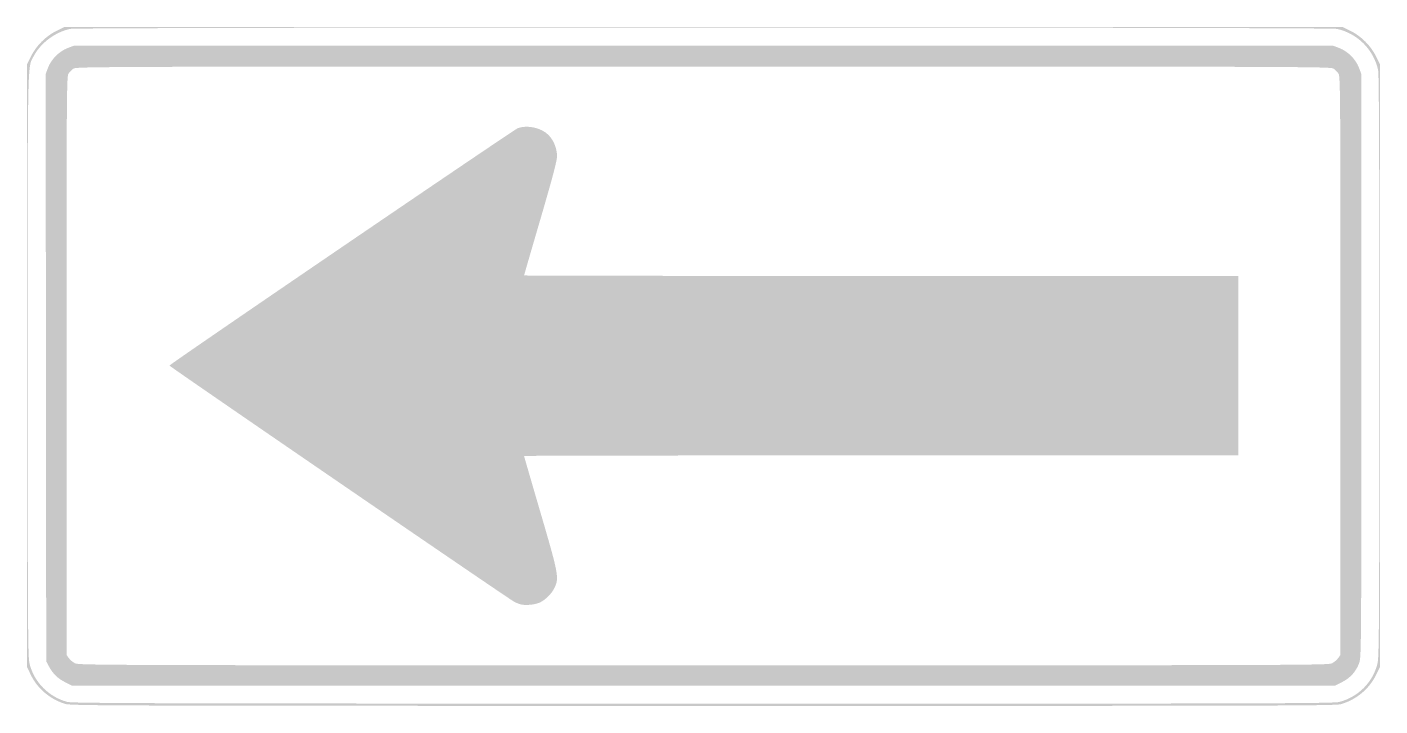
# Model space of a CAD drawing. Header units: inches. Extents: x -23.9 to 23.9, y -12 to 12.
import ezdxf

# ---------------------------------------------------------------- set-up
doc = ezdxf.new("R2010")
doc.units = ezdxf.units.IN
doc.header["$MEASUREMENT"] = 0

msp = doc.modelspace()

# ---------------------------------------------------------------- hatches: boundary and pattern name
h = msp.add_hatch(color=7)
edge = h.paths.add_edge_path()
edge.add_spline(control_points=[(-22.567, -11.925), (-23.106, -11.752), (-23.545, -11.375), (-23.777, -10.885)], knot_values=[0, 0, 0, 0, 1, 1, 1, 1], degree=3, periodic=0)
edge.add_line((-23.777, -10.885), (-23.9, -10.625))
edge.add_line((-23.9, -10.625), (-23.9, 0.021))
edge.add_line((-23.9, 0.021), (-23.9, 10.666))
edge.add_line((-23.9, 10.666), (-23.764, 10.944))
edge.add_spline(control_points=[(-23.764, 10.944), (-23.583, 11.313), (-23.233, 11.663), (-22.865, 11.844)], knot_values=[0, 0, 0, 0, 1, 1, 1, 1], degree=3, periodic=0)
edge.add_line((-22.865, 11.844), (-22.586, 11.98))
edge.add_line((-22.586, 11.98), (0, 11.98))
edge.add_line((0, 11.98), (22.586, 11.98))
edge.add_line((22.586, 11.98), (22.865, 11.844))
edge.add_spline(control_points=[(22.865, 11.844), (23.233, 11.663), (23.583, 11.313), (23.764, 10.944)], knot_values=[0, 0, 0, 0, 1, 1, 1, 1], degree=3, periodic=0)
edge.add_line((23.764, 10.944), (23.9, 10.666))
edge.add_line((23.9, 10.666), (23.9, 0.02))
edge.add_line((23.9, 0.02), (23.9, -10.626))
edge.add_line((23.9, -10.626), (23.764, -10.904))
edge.add_spline(control_points=[(23.764, -10.904), (23.521, -11.4), (23.072, -11.774), (22.528, -11.936), (22.33, -11.995), (20.405, -12), (-0.017, -11.998), (-21.302, -11.996), (-22.356, -11.992), (-22.567, -11.925)], knot_values=[0, 0, 0, 0, 1, 1, 1, 2, 2, 2, 3, 3, 3, 3], degree=3, periodic=0)
edge = h.paths.add_edge_path(flags=0)
edge.add_spline(control_points=[(22.464, -11.859), (23.125, -11.687), (23.637, -11.18), (23.807, -10.528), (23.871, -10.284), (23.876, -9.572), (23.878, -0.012), (23.88, 7.328), (23.868, 10.302), (23.836, 10.453), (23.685, 11.18), (23.1, 11.765), (22.373, 11.916), (22.072, 11.979), (-22.072, 11.979), (-22.373, 11.916), (-22.891, 11.808), (-23.408, 11.429), (-23.65, 10.979), (-23.894, 10.525), (-23.879, 11.237), (-23.878, 0), (-23.876, -9.572), (-23.871, -10.284), (-23.807, -10.528), (-23.64, -11.171), (-23.128, -11.683), (-22.481, -11.857), (-22.294, -11.907), (-19.328, -11.915), (-0.018, -11.918), (19.846, -11.92), (22.254, -11.914), (22.464, -11.859)], knot_values=[0, 0, 0, 0, 1, 1, 1, 2, 2, 2, 3, 3, 3, 4, 4, 4, 5, 5, 5, 6, 6, 6, 7, 7, 7, 8, 8, 8, 9, 9, 9, 10, 10, 10, 11, 11, 11, 11], degree=3, periodic=0)
h = msp.add_hatch(color=7)
edge = h.paths.add_edge_path()
edge.add_spline(control_points=[(-22.556, -11.161), (-22.818, -11.03), (-22.99, -10.861), (-23.133, -10.594)], knot_values=[0, 0, 0, 0, 1, 1, 1, 1], degree=3, periodic=0)
edge.add_line((-23.133, -10.594), (-23.223, -10.425))
edge.add_line((-23.223, -10.425), (-23.233, -0.052))
edge.add_line((-23.233, -0.052), (-23.243, 10.321))
edge.add_line((-23.243, 10.321), (-23.16, 10.544))
edge.add_spline(control_points=[(-23.16, 10.544), (-23.048, 10.842), (-22.762, 11.128), (-22.465, 11.239)], knot_values=[0, 0, 0, 0, 1, 1, 1, 1], degree=3, periodic=0)
edge.add_line((-22.465, 11.239), (-22.243, 11.322))
edge.add_line((-22.243, 11.322), (0, 11.322))
edge.add_line((0, 11.322), (22.243, 11.322))
edge.add_line((22.243, 11.322), (22.465, 11.239))
edge.add_spline(control_points=[(22.465, 11.239), (22.762, 11.128), (23.048, 10.842), (23.159, 10.545)], knot_values=[0, 0, 0, 0, 1, 1, 1, 1], degree=3, periodic=0)
edge.add_line((23.159, 10.545), (23.243, 10.323))
edge.add_line((23.243, 10.323), (23.243, 0.02))
edge.add_spline(control_points=[(23.243, 0.02), (23.243, -10.199), (23.242, -10.284), (23.162, -10.497), (23.052, -10.791), (22.848, -11.015), (22.558, -11.16)], knot_values=[0, 0, 0, 0, 1, 1, 1, 2, 2, 2, 2], degree=3, periodic=0)
edge.add_line((22.558, -11.16), (22.313, -11.282))
edge.add_line((22.313, -11.282), (0, -11.282))
edge.add_line((0, -11.282), (-22.313, -11.282))
edge.add_line((-22.313, -11.282), (-22.556, -11.161))
edge = h.paths.add_edge_path(flags=0)
edge.add_spline(control_points=[(22.203, -10.495), (22.278, -10.457), (22.377, -10.375), (22.422, -10.313)], knot_values=[0, 0, 0, 0, 1, 1, 1, 1], degree=3, periodic=0)
edge.add_line((22.422, -10.313), (22.505, -10.2))
edge.add_line((22.505, -10.2), (22.505, 0.015))
edge.add_spline(control_points=[(22.505, 0.015), (22.505, 9.707), (22.501, 10.235), (22.435, 10.337), (22.396, 10.396), (22.316, 10.476), (22.257, 10.514), (22.155, 10.581), (21.094, 10.585), (0, 10.585), (-21.094, 10.585), (-22.155, 10.581), (-22.257, 10.514), (-22.316, 10.476), (-22.396, 10.396), (-22.435, 10.337), (-22.501, 10.235), (-22.505, 9.707), (-22.505, 0.015)], knot_values=[0, 0, 0, 0, 1, 1, 1, 2, 2, 2, 3, 3, 3, 4, 4, 4, 5, 5, 5, 6, 6, 6, 6], degree=3, periodic=0)
edge.add_line((-22.505, 0.015), (-22.505, -10.2))
edge.add_line((-22.505, -10.2), (-22.422, -10.313))
edge.add_spline(control_points=[(-22.422, -10.313), (-22.377, -10.375), (-22.278, -10.457), (-22.203, -10.495), (-22.073, -10.561), (-20.929, -10.565), (0, -10.565), (20.929, -10.565), (22.073, -10.561), (22.203, -10.495)], knot_values=[0, 0, 0, 0, 1, 1, 1, 2, 2, 2, 3, 3, 3, 3], degree=3, periodic=0)
h = msp.add_hatch(color=7)
edge = h.paths.add_edge_path()
edge.add_spline(control_points=[(-6.441, -8.416), (-6.509, -8.399), (-6.616, -8.359), (-6.681, -8.326), (-6.857, -8.237), (-18.878, -0.002), (-18.869, 0.023), (-18.847, 0.083), (-6.679, 8.372), (-6.552, 8.414), (-6.199, 8.531), (-5.719, 8.418), (-5.469, 8.16), (-5.288, 7.973), (-5.175, 7.686), (-5.176, 7.42), (-5.177, 7.252), (-5.321, 6.704), (-5.758, 5.21), (-6.078, 4.118), (-6.339, 3.217), (-6.339, 3.207), (-6.339, 3.197), (-0.661, 3.189), (6.279, 3.189)], knot_values=[0, 0, 0, 0, 1, 1, 1, 2, 2, 2, 3, 3, 3, 4, 4, 4, 5, 5, 5, 6, 6, 6, 7, 7, 7, 8, 8, 8, 8], degree=3, periodic=0)
edge.add_line((6.279, 3.189), (18.897, 3.189))
edge.add_line((18.897, 3.189), (18.897, 0.02))
edge.add_line((18.897, 0.02), (18.897, -3.15))
edge.add_line((18.897, -3.15), (6.279, -3.15))
edge.add_spline(control_points=[(6.279, -3.15), (-0.661, -3.15), (-6.339, -3.159), (-6.339, -3.171), (-6.339, -3.182), (-6.078, -4.084), (-5.758, -5.174), (-5.119, -7.357), (-5.097, -7.473), (-5.263, -7.827), (-5.36, -8.033), (-5.604, -8.272), (-5.798, -8.354), (-5.967, -8.424), (-6.288, -8.455), (-6.441, -8.416)], knot_values=[0, 0, 0, 0, 1, 1, 1, 2, 2, 2, 3, 3, 3, 4, 4, 4, 5, 5, 5, 5], degree=3, periodic=0)

doc.saveas('drawing.dxf')
